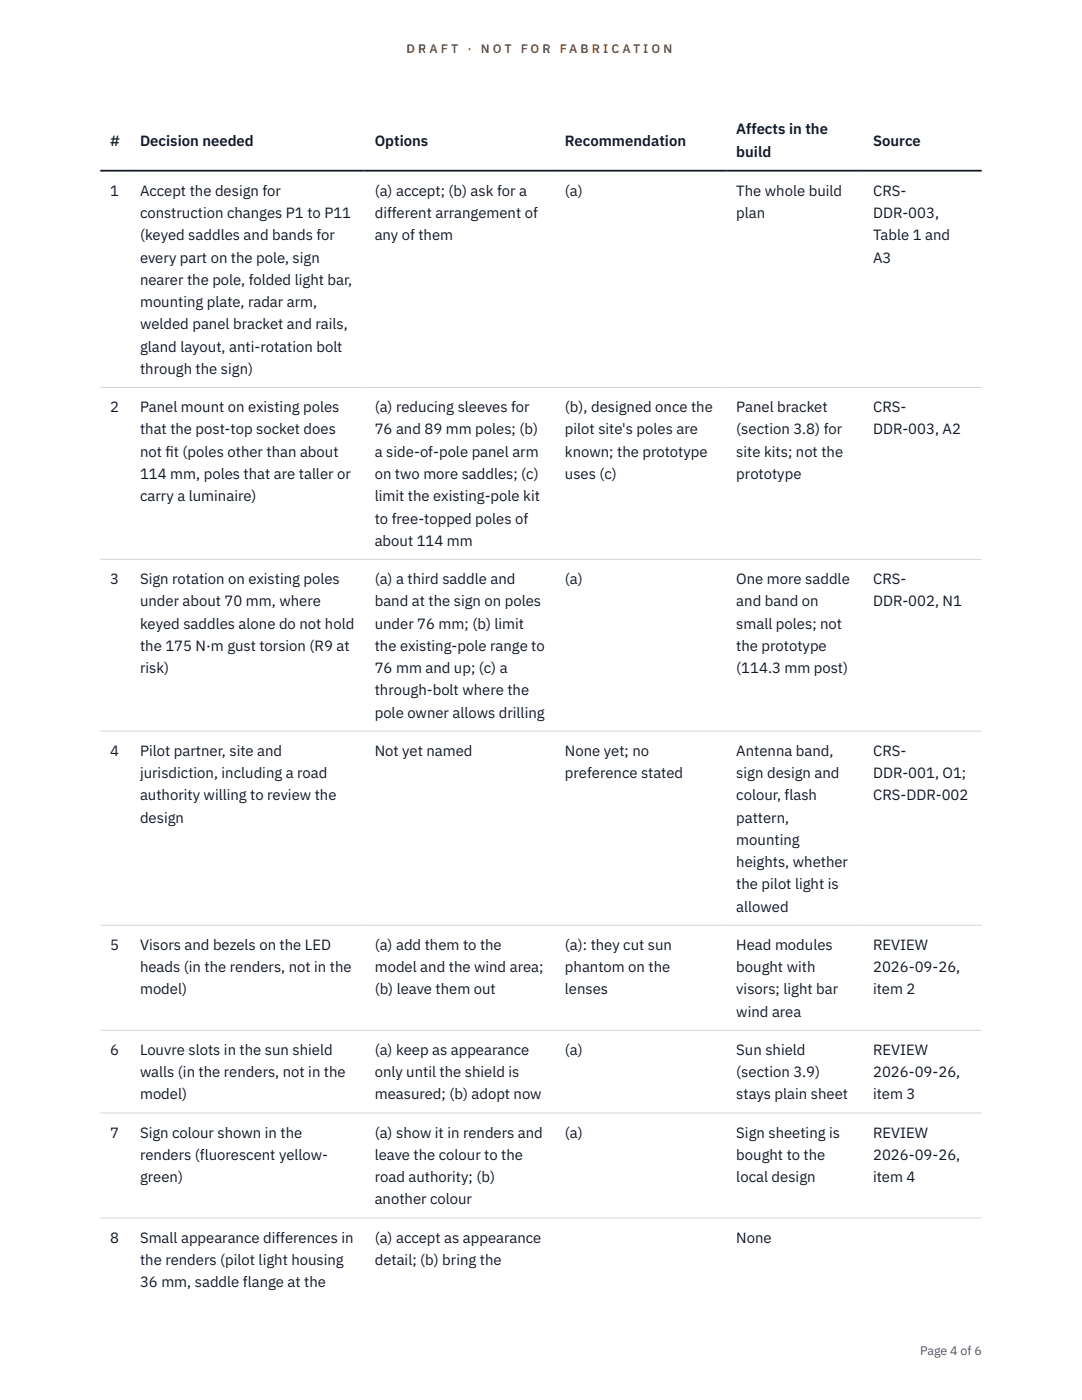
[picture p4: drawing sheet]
<svg xmlns="http://www.w3.org/2000/svg" width="216mm" height="279mm" viewBox="0 0 216 279" stroke-linecap="round" stroke-linejoin="round" font-family="sans-serif">
<defs><g id="words">
<g font-size="3" fill="#111827">
<text x="22" y="29.1">#</text>
<text x="27.9" y="29.1">Decision needed</text>
<text x="74.8" y="29.1">Options</text>
<text x="112.7" y="29.1">Recommendation</text>
<text x="146.9" y="26.8">Affects in the</text>
<text x="174.2" y="29.1">Source</text>
<text x="146.9" y="31.3">build</text>
<text x="22" y="39.1">1</text>
<text x="27.9" y="39.1">Accept the design for</text>
<text x="74.8" y="39.1">(a) accept; (b) ask for a</text>
<text x="112.7" y="39.1">(a)</text>
<text x="146.9" y="39.1">The whole build</text>
<text x="174.2" y="39.1">CRS-</text>
<text x="27.9" y="43.5">construction changes P1 to P11</text>
<text x="27.9" y="48">(keyed saddles and bands for</text>
<text x="74.8" y="43.5">different arrangement of</text>
<text x="74.8" y="48">any of them</text>
<text x="146.9" y="43.5">plan</text>
<text x="174.2" y="43.5">DDR-003,</text>
<text x="174.2" y="48">Table 1 and</text>
<text x="27.9" y="52.4">every part on the pole, sign</text>
<text x="174.2" y="52.4">A3</text>
<text x="27.9" y="56.9">nearer the pole, folded light bar,</text>
<text x="27.9" y="61.3">mounting plate, radar arm,</text>
<text x="27.9" y="65.7">welded panel bracket and rails,</text>
<text x="27.9" y="70.2">gland layout, anti-rotation bolt</text>
<text x="27.9" y="74.6">through the sign)</text>
<text x="22" y="82.3">2</text>
<text x="27.9" y="82.3">Panel mount on existing poles</text>
<text x="74.8" y="82.3">(a) reducing sleeves for</text>
<text x="112.7" y="82.3">(b), designed once the</text>
<text x="146.9" y="82.3">Panel bracket</text>
<text x="174.2" y="82.3">CRS-</text>
<text x="27.9" y="86.7">that the post-top socket does</text>
<text x="74.8" y="86.7">76 and 89 mm poles; (b)</text>
<text x="112.7" y="86.7">pilot site's poles are</text>
<text x="146.9" y="86.7">(section 3.8) for</text>
<text x="174.2" y="86.7">DDR-003, A2</text>
<text x="27.9" y="91.1">not f</text>
<text x="27.9" y="95.6">114 mm, poles that are taller or</text>
<text x="33" y="91.1">it (poles other than about</text>
<text x="74.8" y="91.1">a side-of-pole panel arm</text>
<text x="74.8" y="95.6">on two more saddles; (c)</text>
<text x="112.7" y="91.1">known; the prototype</text>
<text x="112.7" y="95.6">uses (c)</text>
<text x="146.9" y="91.1">site kits; not the</text>
<text x="146.9" y="95.6">prototype</text>
<text x="27.9" y="100">carry a luminaire)</text>
<text x="74.8" y="100">limit the existing-pole kit</text>
<text x="74.8" y="104.5">to free-topped poles of</text>
<text x="74.8" y="108.9">about 114 mm</text>
<text x="22" y="116.5">3</text>
<text x="27.9" y="116.5">Sign rotation on existing poles</text>
<text x="74.8" y="116.5">(a) a third saddle and</text>
<text x="112.7" y="116.5">(a)</text>
<text x="146.9" y="116.5">One more saddle</text>
<text x="174.2" y="116.5">CRS-</text>
<text x="27.9" y="121">under about 70 mm, where</text>
<text x="27.9" y="125.4">keyed saddles alone do not hold</text>
<text x="74.8" y="121">band at the sign on poles</text>
<text x="74.8" y="125.4">under 76 mm; (b) limit</text>
<text x="146.9" y="121">and band on</text>
<text x="146.9" y="125.4">small poles; not</text>
<text x="174.2" y="121">DDR-002, N1</text>
<text x="27.9" y="129.9">the 175 N·m gust torsion (R9 at</text>
<text x="74.8" y="129.9">the existing-pole range to</text>
<text x="146.9" y="129.9">the prototype</text>
<text x="27.9" y="134.3">risk)</text>
<text x="74.8" y="134.3">76 mm and up; (c) a</text>
<text x="146.9" y="134.3">(114.3 mm post)</text>
<text x="74.8" y="138.8">through-bolt where the</text>
<text x="74.8" y="143.2">pole owner allows drilling</text>
<text x="22" y="150.8">4</text>
<text x="27.9" y="150.8">Pilot partner, site and</text>
<text x="27.9" y="155.3">jurisdiction, including a road</text>
<text x="74.8" y="150.8">Not yet named</text>
<text x="112.7" y="150.8">None yet; no</text>
<text x="112.7" y="155.3">preference stated</text>
<text x="146.9" y="150.8">Antenna band,</text>
<text x="146.9" y="155.3">sign design and</text>
<text x="174.2" y="150.8">CRS-</text>
<text x="174.2" y="155.3">DDR-001, O1;</text>
<text x="27.9" y="159.7">authority willing to review the</text>
<text x="146.9" y="159.7">colour, flash</text>
<text x="174.2" y="159.7">CRS-DDR-002</text>
<text x="27.9" y="164.2">design</text>
<text x="146.9" y="164.2">pattern,</text>
<text x="146.9" y="168.6">mounting</text>
<text x="146.9" y="173.1">heights, whether</text>
<text x="146.9" y="177.5">the pilot light is</text>
<text x="146.9" y="182">allowed</text>
<text x="22" y="189.6">5</text>
<text x="27.9" y="189.6">Visors and bezels on the LED</text>
<text x="74.8" y="189.6">(a) add them to the</text>
<text x="112.7" y="189.6">(a): they cut sun</text>
<text x="146.9" y="189.6">Head modules</text>
<text x="174.2" y="189.6">REVIEW</text>
<text x="27.9" y="194">heads (in the renders, not in the</text>
<text x="74.8" y="194">model and the wind area;</text>
<text x="112.7" y="194">phantom on the</text>
<text x="146.9" y="194">bought with</text>
<text x="174.2" y="194">2026-09-26,</text>
<text x="27.9" y="198.5">model)</text>
<text x="74.8" y="198.5">(b) leave them out</text>
<text x="112.7" y="198.5">lenses</text>
<text x="146.9" y="198.5">visors; light bar</text>
<text x="146.9" y="202.9">wind area</text>
<text x="174.2" y="198.5">item 2</text>
<text x="22" y="210.5">6</text>
<text x="27.9" y="210.5">Louvre slots in the sun shield</text>
<text x="27.9" y="215">walls (in the renders, not in the</text>
<text x="74.8" y="210.5">(a) keep as appearance</text>
<text x="74.8" y="215">only until the shield is</text>
<text x="112.7" y="210.5">(a)</text>
<text x="146.9" y="210.5">Sun shield</text>
<text x="146.9" y="215">(section 3.9)</text>
<text x="174.2" y="210.5">REVIEW</text>
<text x="174.2" y="215">2026-09-26,</text>
<text x="27.9" y="219.4">model)</text>
<text x="74.8" y="219.4">measured; (b) adopt now</text>
<text x="146.9" y="219.4">stays plain sheet</text>
<text x="174.2" y="219.4">item 3</text>
<text x="22" y="227">7</text>
<text x="27.9" y="227">Sign colour shown in the</text>
<text x="74.8" y="227">(a) show it in renders and</text>
<text x="112.7" y="227">(a)</text>
<text x="146.9" y="227">Sign sheeting is</text>
<text x="174.2" y="227">REVIEW</text>
<text x="27.9" y="231.5">renders (fluorescent yellow-</text>
<text x="74.8" y="231.5">leave the colour to the</text>
<text x="146.9" y="231.5">bought to the</text>
<text x="174.2" y="231.5">2026-09-26,</text>
<text x="27.9" y="235.9">green)</text>
<text x="74.8" y="235.9">road authority; (b)</text>
<text x="146.9" y="235.9">local design</text>
<text x="174.2" y="235.9">item 4</text>
<text x="74.8" y="240.4">another colour</text>
<text x="22" y="248">8</text>
<text x="27.9" y="248">Small appearance differences in</text>
<text x="74.8" y="248">(a) accept as appearance</text>
<text x="146.9" y="248">None</text>
<text x="27.9" y="252.4">the renders (pilot light housing</text>
<text x="27.9" y="256.9">36 mm, saddle flange at the</text>
<text x="74.8" y="252.4">detail; (b) bring the</text>
</g>
<g font-size="2.5" fill="#b45309">
<text x="81.1" y="10.5">D R A F T</text>
<text x="93.3" y="10.5">·</text>
<text x="95.9" y="10.5">N O T</text>
<text x="103.9" y="10.5">F O R</text>
<text x="111.7" y="10.5">F A B R I C A T I O N</text>
</g>
<text font-size="2.5" fill="#4b5563" x="183.6" y="270.3">Page 4 of 6</text>
</g></defs>
<path d="M20 77.3h175.9M20 111.6h175.9M20 145.9h175.9M20 184.7h175.9M20 205.6h175.9M20 222.1h175.9M20 243.1h175.9" fill="none" stroke="#d1d5db" stroke-width=".2"/>
<path d="M20 34.1h175.9" fill="none" stroke="#111827" stroke-width=".35"/>
<use href="#words"/>
</svg>
